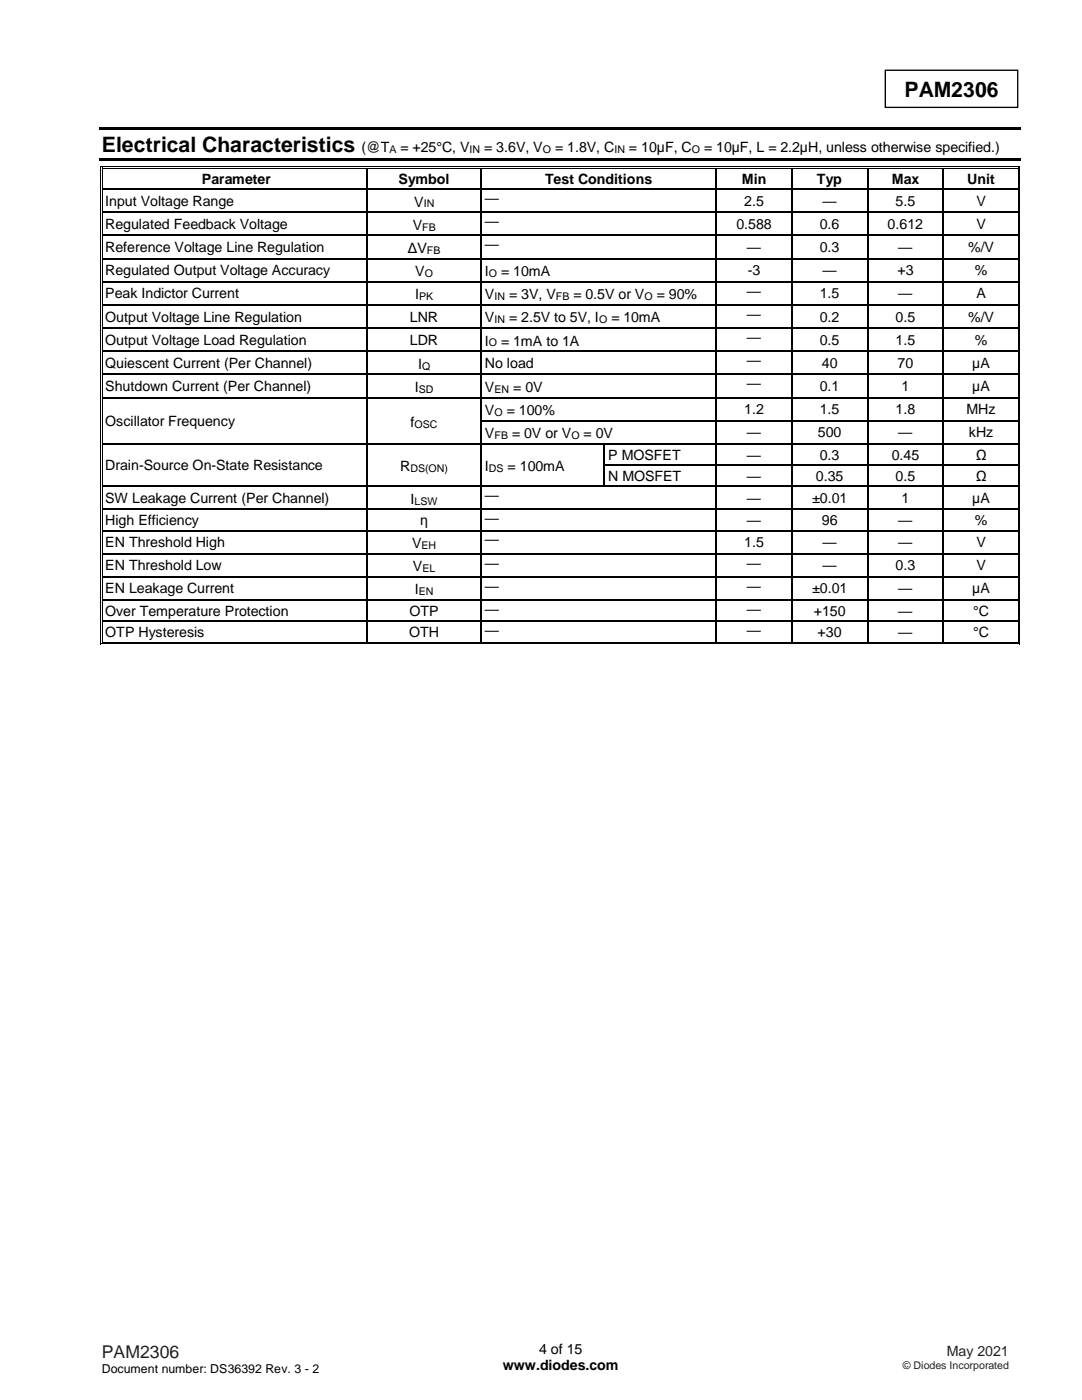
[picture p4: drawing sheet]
<svg xmlns="http://www.w3.org/2000/svg" width="216mm" height="279mm" viewBox="0 0 216 279" stroke-linecap="round" stroke-linejoin="round" font-family="sans-serif">
<defs><g id="words">
<g font-size="4.2">
<text x="180.5" y="19.3">PAM2306</text>
<text x="20.3" y="30.4">Electrical Characteristics</text>
</g>
<text font-size="3.5" fill="#231f20" x="20.3" y="271">PAM2306</text>
<g font-size="2.8">
<text x="72.2" y="30.4">(@T</text>
<text x="79.9" y="30.4">= +25°C, V</text>
<text x="96.6" y="30.4">= 3.6V, V</text>
<text x="110.8" y="30.4">= 1.8V, C</text>
<text x="125.5" y="30.4">= 10µF, C</text>
<text x="140.5" y="30.4">= 10µF, L = 2.2µH, unless otherwise specified.)</text>
<text x="21" y="41.1">Input Voltage Range</text>
<text x="40.3" y="36.6">Parameter</text>
<text x="79.5" y="36.6">Symbol</text>
<text x="82.7" y="41.2">V</text>
<text x="96.8" y="40.5">—</text>
<text x="108.8" y="36.6">Test Conditions</text>
<text x="148" y="36.6">Min</text>
<text x="148.5" y="41.1">2.5</text>
<text x="163" y="36.6">Typ</text>
<text x="164.1" y="41.1">—</text>
<text x="177.9" y="36.6">Max</text>
<text x="178.7" y="41.1">5.5</text>
<text x="193" y="36.6">Unit</text>
<text x="194.8" y="41.1">V</text>
<text x="21" y="45.7">Regulated Feedback Voltage</text>
<text x="82.4" y="45.9">V</text>
<text x="96.8" y="45.1">—</text>
<text x="146.9" y="45.7">0.588</text>
<text x="163.6" y="45.7">0.6</text>
<text x="177.1" y="45.7">0.612</text>
<text x="194.8" y="45.7">V</text>
<text x="21" y="50.3">Reference Voltage Line Regulation</text>
<text x="81.4" y="50.5">ΔV</text>
<text x="96.8" y="49.7">—</text>
<text x="149" y="50.3">—</text>
<text x="163.6" y="50.3">0.3</text>
<text x="179.2" y="50.3">—</text>
<text x="193.2" y="50.3">%/V</text>
<text x="21" y="55">Regulated Output Voltage Accuracy</text>
<text x="21" y="59.6">Peak Indictor Current</text>
<text x="82.8" y="59.7">I</text>
<text x="82.9" y="55.1">V</text>
<text x="96.8" y="55.1">I</text>
<text x="96.8" y="59.7">V</text>
<text x="100" y="55.1">= 10mA</text>
<text x="101.6" y="59.7">= 3V, V</text>
<text x="114.4" y="59.7">= 0.5V or V</text>
<text x="131" y="59.7">= 90%</text>
<text x="149" y="59">—</text>
<text x="149.2" y="55">-3</text>
<text x="163.6" y="59.6">1.5</text>
<text x="164.1" y="55">—</text>
<text x="179.1" y="55">+3</text>
<text x="179.2" y="59.6">—</text>
<text x="194.5" y="55">%</text>
<text x="194.8" y="59.6">A</text>
<text x="21" y="64.2">Output Voltage Line Regulation</text>
<text x="81.8" y="64.2">LNR</text>
<text x="96.8" y="64.4">V</text>
<text x="101.6" y="64.4">= 2.5V to 5V, I</text>
<text x="122" y="64.4">= 10mA</text>
<text x="149" y="63.6">—</text>
<text x="163.6" y="64.2">0.2</text>
<text x="178.7" y="64.2">0.5</text>
<text x="193.2" y="64.2">%/V</text>
<text x="21" y="68.8">Output Voltage Load Regulation</text>
<text x="81.8" y="68.8">LDR</text>
<text x="96.8" y="69">I</text>
<text x="100" y="69">= 1mA to 1A</text>
<text x="149" y="68.2">—</text>
<text x="163.6" y="68.8">0.5</text>
<text x="178.7" y="68.8">1.5</text>
<text x="194.5" y="68.8">%</text>
<text x="21" y="73.4">Quiescent Current (Per Channel)</text>
<text x="83.4" y="73.6">I</text>
<text x="96.8" y="73.4">No load</text>
<text x="149" y="72.9">—</text>
<text x="149" y="77.5">—</text>
<text x="164" y="73.4">40</text>
<text x="179.1" y="73.4">70</text>
<text x="194" y="73.4">µA</text>
<text x="21" y="78">Shutdown Current (Per Channel)</text>
<text x="82.8" y="78.2">I</text>
<text x="96.8" y="78.2">V</text>
<text x="96.8" y="82.9">V</text>
<text x="101.1" y="82.9">= 100%</text>
<text x="102.4" y="78.2">= 0V</text>
<text x="148.5" y="82.7">1.2</text>
<text x="163.6" y="78">0.1</text>
<text x="163.6" y="82.7">1.5</text>
<text x="178.7" y="82.7">1.8</text>
<text x="179.9" y="78">1</text>
<text x="192.9" y="82.7">MHz</text>
<text x="194" y="78">µA</text>
<text x="21" y="85">Oscillator Frequency</text>
<text x="81.9" y="85.1">f</text>
<text x="96.8" y="87.5">V</text>
<text x="102.2" y="87.5">= 0V or V</text>
<text x="116.4" y="87.5">= 0V</text>
<text x="149" y="87.3">—</text>
<text x="163.2" y="87.3">500</text>
<text x="179.2" y="87.3">—</text>
<text x="193.3" y="87.3">kHz</text>
<text x="21" y="93.8">Drain-Source On-State Resistance</text>
<text x="79.9" y="94">R</text>
<text x="96.8" y="94">I</text>
<text x="101.3" y="94">= 100mA</text>
<text x="121.4" y="91.7">P MOSFET</text>
<text x="121.4" y="95.9">N MOSFET</text>
<text x="149" y="91.7">—</text>
<text x="149" y="95.9">—</text>
<text x="162.8" y="95.9">0.35</text>
<text x="163.6" y="91.7">0.3</text>
<text x="177.9" y="91.7">0.45</text>
<text x="178.7" y="95.9">0.5</text>
<text x="194.7" y="91.7">Ω</text>
<text x="194.7" y="95.9">Ω</text>
<text x="21" y="100.3">SW Leakage Current (Per Channel)</text>
<text x="81.9" y="100.5">I</text>
<text x="96.8" y="99.8">—</text>
<text x="149" y="100.3">—</text>
<text x="162" y="100.3">±0.01</text>
<text x="179.9" y="100.3">1</text>
<text x="194" y="100.3">µA</text>
<text x="21" y="104.8">High Efficiency</text>
<text x="83.8" y="104.8">η</text>
<text x="96.8" y="104.4">—</text>
<text x="149" y="104.8">—</text>
<text x="164" y="104.8">96</text>
<text x="179.2" y="104.8">—</text>
<text x="194.5" y="104.8">%</text>
<text x="21" y="109.2">EN Threshold High</text>
<text x="21" y="113.8">EN Threshold Low</text>
<text x="82.2" y="109.4">V</text>
<text x="82.4" y="114">V</text>
<text x="96.8" y="108.6">—</text>
<text x="96.8" y="113.3">—</text>
<text x="148.5" y="109.2">1.5</text>
<text x="149" y="113.3">—</text>
<text x="164.1" y="109.2">—</text>
<text x="164.1" y="113.8">—</text>
<text x="178.7" y="113.8">0.3</text>
<text x="179.2" y="109.2">—</text>
<text x="194.8" y="109.2">V</text>
<text x="194.8" y="113.8">V</text>
<text x="21" y="118.4">EN Leakage Current</text>
<text x="82.8" y="118.6">I</text>
<text x="96.8" y="117.9">—</text>
<text x="149" y="117.9">—</text>
<text x="162" y="118.4">±0.01</text>
<text x="179.2" y="118.4">—</text>
<text x="194" y="118.4">µA</text>
<text x="21" y="122.9">Over Temperature Protection</text>
<text x="81.7" y="122.9">OTP</text>
<text x="96.8" y="122.5">—</text>
<text x="149" y="122.5">—</text>
<text x="162.4" y="122.9">+150</text>
<text x="179.2" y="122.9">—</text>
<text x="194.2" y="122.9">°C</text>
<text x="21" y="127.1">OTP Hysteresis</text>
<text x="81.6" y="127.1">OTH</text>
<text x="96.8" y="126.7">—</text>
<text x="149" y="126.7">—</text>
<text x="163.1" y="127.1">+30</text>
<text x="179.2" y="127.1">—</text>
<text x="194.2" y="127.1">°C</text>
<text x="100.4" y="273.5">www.diodes.com</text>
<text x="107.6" y="270.3">4 of 15</text>
</g>
<text font-size="2.8" fill="#231f20" x="188.9" y="270.6">May 2021</text>
<text font-size="2.5" x="20.3" y="274">Document number: DS36392 Rev. 3 - 2</text>
<g font-size="2.1">
<text x="77.7" y="30.5">A</text>
<text x="93.7" y="30.5">IN</text>
<text x="108.3" y="30.5">O</text>
<text x="122.6" y="30.5">IN</text>
<text x="138" y="30.5">O</text>
<text x="84.6" y="41.4">IN</text>
<text x="84.3" y="46.1">FB</text>
<text x="85.2" y="50.7">FB</text>
<text x="83.6" y="59.9">PK</text>
<text x="84.8" y="55.3">O</text>
<text x="97.6" y="55.3">O</text>
<text x="98.7" y="59.9">IN</text>
<text x="110.9" y="59.9">FB</text>
<text x="128.6" y="59.9">O</text>
<text x="98.7" y="64.5">IN</text>
<text x="119.5" y="64.5">O</text>
<text x="97.6" y="69.1">O</text>
<text x="84.2" y="73.8">Q</text>
<text x="83.6" y="78.4">SD</text>
<text x="98.7" y="78.4">EN</text>
<text x="98.7" y="83">O</text>
<text x="82.7" y="85.3">OSC</text>
<text x="98.7" y="87.6">FB</text>
<text x="114" y="87.6">O</text>
<text x="81.9" y="94.2">DS(ON)</text>
<text x="97.6" y="94.2">DS</text>
<text x="82.7" y="100.7">LSW</text>
<text x="84.1" y="109.5">EH</text>
<text x="83.6" y="118.8">EN</text>
<text x="84.3" y="114.1">EL</text>
</g>
<text font-size="2.1" fill="#231f20" x="180.1" y="273.2">© Diodes Incorporated</text>
</g></defs>
<path d="M176.7 14h26.4v7.4h-26.4z" fill="none" stroke="#000" stroke-width=".26"/>
<g fill="#000">
<path d="M19.8 25.5h184v.5h-184z" fill-rule="evenodd"/>
<path d="M19.8 31.6h184v.5h-184z" fill-rule="evenodd"/>
<path d="M20 33.2h.2v.5h-.2z" fill-rule="evenodd"/>
<path d="M20 33.2h.5v.1h-.5z" fill-rule="evenodd"/>
<path d="M20 37.6h.2v.3h-.2z" fill-rule="evenodd"/>
<path d="M20.3 33.5h.2v.2h-.2z" fill-rule="evenodd"/>
<path d="M20.3 33.5h.2v.2h-.2z" fill-rule="evenodd"/>
<path d="M20.3 37.6h.2v.3h-.2z" fill-rule="evenodd"/>
<path d="M73.2 33.7h.2z" fill-rule="evenodd"/>
<path d="M73.2 33.2h.5v.1h-.5z" fill-rule="evenodd"/>
<path d="M73.2 33.5h.5v.2h-.5z" fill-rule="evenodd"/>
<path d="M73.2 37.6h.2v.3h-.2z" fill-rule="evenodd"/>
<path d="M95.9 33.7h.2z" fill-rule="evenodd"/>
<path d="M95.9 33.2h.5v.1h-.5z" fill-rule="evenodd"/>
<path d="M95.9 33.5h.5v.2h-.5z" fill-rule="evenodd"/>
<path d="M95.9 37.6h.2v.3h-.2z" fill-rule="evenodd"/>
<path d="M142.8 33.7h.3z" fill-rule="evenodd"/>
<path d="M142.8 33.2h.5v.1h-.5z" fill-rule="evenodd"/>
<path d="M142.8 33.5h.5v.2h-.5z" fill-rule="evenodd"/>
<path d="M142.8 37.6h.3v.3h-.3z" fill-rule="evenodd"/>
<path d="M157.9 33.7h.3z" fill-rule="evenodd"/>
<path d="M157.9 33.2h.5v.1h-.5z" fill-rule="evenodd"/>
<path d="M157.9 33.5h.5v.2h-.5z" fill-rule="evenodd"/>
<path d="M157.9 37.6h.3v.3h-.3z" fill-rule="evenodd"/>
<path d="M173 33.7h.3z" fill-rule="evenodd"/>
<path d="M173 33.2h.5v.1h-.5z" fill-rule="evenodd"/>
<path d="M173 33.5h.5v.2h-.5z" fill-rule="evenodd"/>
<path d="M173 37.6h.3v.3h-.3z" fill-rule="evenodd"/>
<path d="M188.1 33.7h.2z" fill-rule="evenodd"/>
<path d="M188.1 33.2h.5v.1h-.5z" fill-rule="evenodd"/>
<path d="M188.1 33.5h.5v.2h-.5z" fill-rule="evenodd"/>
<path d="M188.1 37.6h.2v.3h-.2z" fill-rule="evenodd"/>
<path d="M203.1 33.2h.5v.1h-.5z" fill-rule="evenodd"/>
<path d="M203.1 33.5h.1v.2h-.1z" fill-rule="evenodd"/>
<path d="M203.1 33.5h.1v.2h-.1z" fill-rule="evenodd"/>
<path d="M203.1 37.6h.1v.3h-.1z" fill-rule="evenodd"/>
<path d="M203.4 33.2h.2v.5h-.2z" fill-rule="evenodd"/>
<path d="M203.4 37.6h.2v.3h-.2z" fill-rule="evenodd"/>
<path d="M20 42.3h.2v.2h-.2z" fill-rule="evenodd"/>
<path d="M20 46.9h.2v.2h-.2z" fill-rule="evenodd"/>
<path d="M20 51.5h.2v.3h-.2z" fill-rule="evenodd"/>
<path d="M20 56.1h.2v.3h-.2z" fill-rule="evenodd"/>
<path d="M20.3 42.3h.2v.2h-.2z" fill-rule="evenodd"/>
<path d="M20.3 46.9h.2v.2h-.2z" fill-rule="evenodd"/>
<path d="M20.3 51.5h.2v.3h-.2z" fill-rule="evenodd"/>
<path d="M20.3 56.1h.2v.3h-.2z" fill-rule="evenodd"/>
<path d="M73.2 42.3h.2v.2h-.2z" fill-rule="evenodd"/>
<path d="M73.2 46.9h.2v.2h-.2z" fill-rule="evenodd"/>
<path d="M73.2 51.5h.2v.3h-.2z" fill-rule="evenodd"/>
<path d="M73.2 56.1h.2v.3h-.2z" fill-rule="evenodd"/>
<path d="M95.9 42.3h.2v.2h-.2z" fill-rule="evenodd"/>
<path d="M95.9 46.9h.2v.2h-.2z" fill-rule="evenodd"/>
<path d="M95.9 51.5h.2v.3h-.2z" fill-rule="evenodd"/>
<path d="M95.9 56.1h.2v.3h-.2z" fill-rule="evenodd"/>
<path d="M142.8 42.3h.3v.2h-.3z" fill-rule="evenodd"/>
<path d="M142.8 46.9h.3v.2h-.3z" fill-rule="evenodd"/>
<path d="M142.8 51.5h.3v.3h-.3z" fill-rule="evenodd"/>
<path d="M142.8 56.1h.3v.3h-.3z" fill-rule="evenodd"/>
<path d="M157.9 42.3h.3v.2h-.3z" fill-rule="evenodd"/>
<path d="M157.9 46.9h.3v.2h-.3z" fill-rule="evenodd"/>
<path d="M157.9 51.5h.3v.3h-.3z" fill-rule="evenodd"/>
<path d="M157.9 56.1h.3v.3h-.3z" fill-rule="evenodd"/>
<path d="M173 42.3h.3v.2h-.3z" fill-rule="evenodd"/>
<path d="M173 46.9h.3v.2h-.3z" fill-rule="evenodd"/>
<path d="M173 51.5h.3v.3h-.3z" fill-rule="evenodd"/>
<path d="M173 56.1h.3v.3h-.3z" fill-rule="evenodd"/>
<path d="M188.1 42.3h.2v.2h-.2z" fill-rule="evenodd"/>
<path d="M188.1 46.9h.2v.2h-.2z" fill-rule="evenodd"/>
<path d="M188.1 51.5h.2v.3h-.2z" fill-rule="evenodd"/>
<path d="M188.1 56.1h.2v.3h-.2z" fill-rule="evenodd"/>
<path d="M203.1 42.3h.1v.2h-.1z" fill-rule="evenodd"/>
<path d="M203.1 46.9h.1v.2h-.1z" fill-rule="evenodd"/>
<path d="M203.1 51.5h.1v.3h-.1z" fill-rule="evenodd"/>
<path d="M203.1 56.1h.1v.3h-.1z" fill-rule="evenodd"/>
<path d="M203.4 42.3h.2v.2h-.2z" fill-rule="evenodd"/>
<path d="M203.4 46.9h.2v.2h-.2z" fill-rule="evenodd"/>
<path d="M203.4 51.5h.2v.3h-.2z" fill-rule="evenodd"/>
<path d="M203.4 56.1h.2v.3h-.2z" fill-rule="evenodd"/>
<path d="M20 60.8h.2v.2h-.2z" fill-rule="evenodd"/>
<path d="M20 65.4h.2v.2h-.2z" fill-rule="evenodd"/>
<path d="M20 70h.2v.2h-.2z" fill-rule="evenodd"/>
<path d="M20 74.6h.2v.3h-.2z" fill-rule="evenodd"/>
<path d="M20 79.3h.2v.2h-.2z" fill-rule="evenodd"/>
<path d="M20.3 60.8h.2v.2h-.2z" fill-rule="evenodd"/>
<path d="M20.3 65.4h.2v.2h-.2z" fill-rule="evenodd"/>
<path d="M20.3 70h.2v.2h-.2z" fill-rule="evenodd"/>
<path d="M20.3 74.6h.2v.3h-.2z" fill-rule="evenodd"/>
<path d="M20.3 79.3h.2v.2h-.2z" fill-rule="evenodd"/>
<path d="M73.2 60.8h.2v.2h-.2z" fill-rule="evenodd"/>
<path d="M73.2 65.4h.2v.2h-.2z" fill-rule="evenodd"/>
<path d="M73.2 70h.2v.2h-.2z" fill-rule="evenodd"/>
<path d="M73.2 74.6h.2v.3h-.2z" fill-rule="evenodd"/>
<path d="M73.2 79.3h.2v.2h-.2z" fill-rule="evenodd"/>
<path d="M95.9 60.8h.2v.2h-.2z" fill-rule="evenodd"/>
<path d="M95.9 65.4h.2v.2h-.2z" fill-rule="evenodd"/>
<path d="M95.9 70h.2v.2h-.2z" fill-rule="evenodd"/>
<path d="M95.9 74.6h.2v.3h-.2z" fill-rule="evenodd"/>
<path d="M95.9 79.3h.2v.2h-.2z" fill-rule="evenodd"/>
<path d="M142.8 60.8h.3v.2h-.3z" fill-rule="evenodd"/>
<path d="M142.8 65.4h.3v.2h-.3z" fill-rule="evenodd"/>
<path d="M142.8 70h.3v.2h-.3z" fill-rule="evenodd"/>
<path d="M142.8 74.6h.3v.3h-.3z" fill-rule="evenodd"/>
<path d="M142.8 79.3h.3v.2h-.3z" fill-rule="evenodd"/>
<path d="M157.9 60.8h.3v.2h-.3z" fill-rule="evenodd"/>
<path d="M157.9 65.4h.3v.2h-.3z" fill-rule="evenodd"/>
<path d="M157.9 70h.3v.2h-.3z" fill-rule="evenodd"/>
<path d="M157.9 74.6h.3v.3h-.3z" fill-rule="evenodd"/>
<path d="M157.9 79.3h.3v.2h-.3z" fill-rule="evenodd"/>
<path d="M173 60.8h.3v.2h-.3z" fill-rule="evenodd"/>
<path d="M173 65.4h.3v.2h-.3z" fill-rule="evenodd"/>
<path d="M173 70h.3v.2h-.3z" fill-rule="evenodd"/>
<path d="M173 74.6h.3v.3h-.3z" fill-rule="evenodd"/>
<path d="M173 79.3h.3v.2h-.3z" fill-rule="evenodd"/>
<path d="M188.1 60.8h.2v.2h-.2z" fill-rule="evenodd"/>
<path d="M188.1 65.4h.2v.2h-.2z" fill-rule="evenodd"/>
<path d="M188.1 70h.2v.2h-.2z" fill-rule="evenodd"/>
<path d="M188.1 74.6h.2v.3h-.2z" fill-rule="evenodd"/>
<path d="M188.1 79.3h.2v.2h-.2z" fill-rule="evenodd"/>
<path d="M203.1 60.8h.1v.2h-.1z" fill-rule="evenodd"/>
<path d="M203.1 65.4h.1v.2h-.1z" fill-rule="evenodd"/>
<path d="M203.1 70h.1v.2h-.1z" fill-rule="evenodd"/>
<path d="M203.1 74.6h.1v.3h-.1z" fill-rule="evenodd"/>
<path d="M203.1 79.3h.1v.2h-.1z" fill-rule="evenodd"/>
<path d="M203.4 60.8h.2v.2h-.2z" fill-rule="evenodd"/>
<path d="M203.4 65.4h.2v.2h-.2z" fill-rule="evenodd"/>
<path d="M203.4 70h.2v.2h-.2z" fill-rule="evenodd"/>
<path d="M203.4 74.6h.2v.3h-.2z" fill-rule="evenodd"/>
<path d="M203.4 79.3h.2v.2h-.2z" fill-rule="evenodd"/>
<path d="M20 83.9h.2v.2h-.2z" fill-rule="evenodd"/>
<path d="M20 88.5h.2v.2h-.2z" fill-rule="evenodd"/>
<path d="M20 92.7h.2v.2h-.2z" fill-rule="evenodd"/>
<path d="M20 96.9h.2v.3h-.2z" fill-rule="evenodd"/>
<path d="M20.3 83.9h.2v.2h-.2z" fill-rule="evenodd"/>
<path d="M20.3 88.5h.2v.2h-.2z" fill-rule="evenodd"/>
<path d="M20.3 92.7h.2v.2h-.2z" fill-rule="evenodd"/>
<path d="M20.3 96.9h.2v.3h-.2z" fill-rule="evenodd"/>
<path d="M73.2 83.9h.2v.2h-.2z" fill-rule="evenodd"/>
<path d="M73.2 88.5h.2v.2h-.2z" fill-rule="evenodd"/>
<path d="M73.2 92.7h.2v.2h-.2z" fill-rule="evenodd"/>
<path d="M73.2 96.9h.2v.3h-.2z" fill-rule="evenodd"/>
<path d="M95.9 83.9h.2v.2h-.2z" fill-rule="evenodd"/>
<path d="M95.9 88.5h.2v.2h-.2z" fill-rule="evenodd"/>
<path d="M95.9 92.7h.2v.2h-.2z" fill-rule="evenodd"/>
<path d="M95.9 96.9h.2v.3h-.2z" fill-rule="evenodd"/>
<path d="M120.5 88.5h.2v.2h-.2z" fill-rule="evenodd"/>
<path d="M120.5 92.7h.2v.2h-.2z" fill-rule="evenodd"/>
<path d="M120.5 96.9h.2v.3h-.2z" fill-rule="evenodd"/>
<path d="M142.8 83.9h.3v.2h-.3z" fill-rule="evenodd"/>
<path d="M142.8 88.5h.3v.2h-.3z" fill-rule="evenodd"/>
<path d="M142.8 92.7h.3v.2h-.3z" fill-rule="evenodd"/>
<path d="M142.8 96.9h.3v.3h-.3z" fill-rule="evenodd"/>
<path d="M157.9 83.9h.3v.2h-.3z" fill-rule="evenodd"/>
<path d="M157.9 88.5h.3v.2h-.3z" fill-rule="evenodd"/>
<path d="M157.9 92.7h.3v.2h-.3z" fill-rule="evenodd"/>
<path d="M157.9 96.9h.3v.3h-.3z" fill-rule="evenodd"/>
<path d="M173 83.9h.3v.2h-.3z" fill-rule="evenodd"/>
<path d="M173 88.5h.3v.2h-.3z" fill-rule="evenodd"/>
<path d="M173 92.7h.3v.2h-.3z" fill-rule="evenodd"/>
<path d="M173 96.9h.3v.3h-.3z" fill-rule="evenodd"/>
<path d="M188.1 83.9h.2v.2h-.2z" fill-rule="evenodd"/>
<path d="M188.1 88.5h.2v.2h-.2z" fill-rule="evenodd"/>
<path d="M188.1 92.7h.2v.2h-.2z" fill-rule="evenodd"/>
<path d="M188.1 96.9h.2v.3h-.2z" fill-rule="evenodd"/>
<path d="M203.1 83.9h.1v.2h-.1z" fill-rule="evenodd"/>
<path d="M203.1 88.5h.1v.2h-.1z" fill-rule="evenodd"/>
<path d="M203.1 92.7h.1v.2h-.1z" fill-rule="evenodd"/>
<path d="M203.1 96.9h.1v.3h-.1z" fill-rule="evenodd"/>
<path d="M203.4 83.9h.2v.2h-.2z" fill-rule="evenodd"/>
<path d="M203.4 88.5h.2v.2h-.2z" fill-rule="evenodd"/>
<path d="M203.4 92.7h.2v.2h-.2z" fill-rule="evenodd"/>
<path d="M203.4 96.9h.2v.3h-.2z" fill-rule="evenodd"/>
<path d="M20 101.5h.2v.3h-.2z" fill-rule="evenodd"/>
<path d="M20 105.8h.2v.2h-.2z" fill-rule="evenodd"/>
<path d="M20 110.4h.2v.2h-.2z" fill-rule="evenodd"/>
<path d="M20 115h.2v.2h-.2z" fill-rule="evenodd"/>
<path d="M20 119.6h.2v.3h-.2z" fill-rule="evenodd"/>
<path d="M20.3 101.5h.2v.3h-.2z" fill-rule="evenodd"/>
<path d="M20.3 105.8h.2v.2h-.2z" fill-rule="evenodd"/>
<path d="M20.3 110.4h.2v.2h-.2z" fill-rule="evenodd"/>
<path d="M20.3 115h.2v.2h-.2z" fill-rule="evenodd"/>
<path d="M20.3 119.6h.2v.3h-.2z" fill-rule="evenodd"/>
<path d="M73.2 101.5h.2v.3h-.2z" fill-rule="evenodd"/>
<path d="M73.2 105.8h.2v.2h-.2z" fill-rule="evenodd"/>
<path d="M73.2 110.4h.2v.2h-.2z" fill-rule="evenodd"/>
<path d="M73.2 115h.2v.2h-.2z" fill-rule="evenodd"/>
<path d="M73.2 119.6h.2v.3h-.2z" fill-rule="evenodd"/>
<path d="M95.9 101.5h.2v.3h-.2z" fill-rule="evenodd"/>
<path d="M95.9 105.8h.2v.2h-.2z" fill-rule="evenodd"/>
<path d="M95.9 110.4h.2v.2h-.2z" fill-rule="evenodd"/>
<path d="M95.9 115h.2v.2h-.2z" fill-rule="evenodd"/>
<path d="M95.9 119.6h.2v.3h-.2z" fill-rule="evenodd"/>
<path d="M142.8 101.5h.3v.3h-.3z" fill-rule="evenodd"/>
<path d="M142.8 105.8h.3v.2h-.3z" fill-rule="evenodd"/>
<path d="M142.8 110.4h.3v.2h-.3z" fill-rule="evenodd"/>
<path d="M142.8 115h.3v.2h-.3z" fill-rule="evenodd"/>
<path d="M142.8 119.6h.3v.3h-.3z" fill-rule="evenodd"/>
<path d="M157.9 101.5h.3v.3h-.3z" fill-rule="evenodd"/>
<path d="M157.9 105.8h.3v.2h-.3z" fill-rule="evenodd"/>
<path d="M157.9 110.4h.3v.2h-.3z" fill-rule="evenodd"/>
<path d="M157.9 115h.3v.2h-.3z" fill-rule="evenodd"/>
<path d="M157.9 119.6h.3v.3h-.3z" fill-rule="evenodd"/>
<path d="M173 101.5h.3v.3h-.3z" fill-rule="evenodd"/>
<path d="M173 105.8h.3v.2h-.3z" fill-rule="evenodd"/>
<path d="M173 110.4h.3v.2h-.3z" fill-rule="evenodd"/>
<path d="M173 115h.3v.2h-.3z" fill-rule="evenodd"/>
<path d="M173 119.6h.3v.3h-.3z" fill-rule="evenodd"/>
<path d="M188.1 101.5h.2v.3h-.2z" fill-rule="evenodd"/>
<path d="M188.1 105.8h.2v.2h-.2z" fill-rule="evenodd"/>
<path d="M188.1 110.4h.2v.2h-.2z" fill-rule="evenodd"/>
<path d="M188.1 115h.2v.2h-.2z" fill-rule="evenodd"/>
<path d="M188.1 119.6h.2v.3h-.2z" fill-rule="evenodd"/>
<path d="M203.1 101.5h.1v.3h-.1z" fill-rule="evenodd"/>
<path d="M203.1 105.8h.1v.2h-.1z" fill-rule="evenodd"/>
<path d="M203.1 110.4h.1v.2h-.1z" fill-rule="evenodd"/>
<path d="M203.1 115h.1v.2h-.1z" fill-rule="evenodd"/>
<path d="M203.1 119.6h.1v.3h-.1z" fill-rule="evenodd"/>
<path d="M203.4 101.5h.2v.3h-.2z" fill-rule="evenodd"/>
<path d="M203.4 105.8h.2v.2h-.2z" fill-rule="evenodd"/>
<path d="M203.4 110.4h.2v.2h-.2z" fill-rule="evenodd"/>
<path d="M203.4 115h.2v.2h-.2z" fill-rule="evenodd"/>
<path d="M203.4 119.6h.2v.3h-.2z" fill-rule="evenodd"/>
<path d="M20 123.8h.2v.3h-.2z" fill-rule="evenodd"/>
<path d="M20 128.1h.2v.5h-.2z" fill-rule="evenodd"/>
<path d="M20 128.4h.5v.2h-.5z" fill-rule="evenodd"/>
<path d="M20.3 123.8h.2v.3h-.2z" fill-rule="evenodd"/>
<path d="M20.3 128.1h.2v.1h-.2z" fill-rule="evenodd"/>
<path d="M20.3 128.1h.2v.1h-.2z" fill-rule="evenodd"/>
<path d="M73.2 123.8h.2v.3h-.2z" fill-rule="evenodd"/>
<path d="M73.2 128.1h.5v.1h-.5z" fill-rule="evenodd"/>
<path d="M73.2 128.4h.5v.2h-.5z" fill-rule="evenodd"/>
<path d="M95.9 123.8h.2v.3h-.2z" fill-rule="evenodd"/>
<path d="M95.9 128.1h.5v.1h-.5z" fill-rule="evenodd"/>
<path d="M95.9 128.4h.5v.2h-.5z" fill-rule="evenodd"/>
<path d="M142.8 123.8h.3v.3h-.3z" fill-rule="evenodd"/>
<path d="M142.8 128.1h.5v.1h-.5z" fill-rule="evenodd"/>
<path d="M142.8 128.4h.5v.2h-.5z" fill-rule="evenodd"/>
<path d="M157.9 123.8h.3v.3h-.3z" fill-rule="evenodd"/>
<path d="M157.9 128.1h.5v.1h-.5z" fill-rule="evenodd"/>
<path d="M157.9 128.4h.5v.2h-.5z" fill-rule="evenodd"/>
<path d="M173 123.8h.3v.3h-.3z" fill-rule="evenodd"/>
<path d="M173 128.1h.5v.1h-.5z" fill-rule="evenodd"/>
<path d="M173 128.4h.5v.2h-.5z" fill-rule="evenodd"/>
<path d="M188.1 123.8h.2v.3h-.2z" fill-rule="evenodd"/>
<path d="M188.1 128.1h.5v.1h-.5z" fill-rule="evenodd"/>
<path d="M188.1 128.4h.5v.2h-.5z" fill-rule="evenodd"/>
<path d="M203.1 123.8h.1v.3h-.1z" fill-rule="evenodd"/>
<path d="M203.1 128.4h.5v.2h-.5z" fill-rule="evenodd"/>
<path d="M203.1 128.1h.1v.1h-.1z" fill-rule="evenodd"/>
<path d="M203.1 128.1h.1v.1h-.1z" fill-rule="evenodd"/>
<path d="M203.4 123.8h.2v.3h-.2z" fill-rule="evenodd"/>
<path d="M203.4 128.1h.2v.5h-.2z" fill-rule="evenodd"/>
</g>
<g fill="none" stroke="#000" stroke-width=".2">
<path d="M20.1 33.7v3.9M20.1 37.9v4.4M20.4 33.7v3.9M20.4 37.9v4.4M20.5 33.2h52.7M20.5 33.6h52.7M73.7 33.2h22.2M73.7 33.6h22.2M96.4 33.2h46.4M96.4 33.6h46.4M143.3 33.2h14.6M143.3 33.6h14.6"/>
<path d="M158.4 33.2h14.6M158.4 33.6h14.6M173.5 33.2h14.6M173.5 33.6h14.6M188.6 33.2h14.5M188.6 33.6h14.5M203.2 33.7v3.9M203.2 37.9v4.4M203.5 33.7v3.9M203.5 37.9v4.4M20.1 42.5v4.4M20.1 47.1v4.4"/>
<path d="M20.1 51.8v4.3M20.1 56.4v4.4M20.4 42.5v4.4M20.4 47.1v4.4M20.4 51.8v4.3M20.4 56.4v4.4M203.2 42.5v4.4M203.2 47.1v4.4M203.2 51.8v4.3M203.2 56.4v4.4M203.5 42.5v4.4M203.5 47.1v4.4"/>
<path d="M203.5 51.8v4.3M203.5 56.4v4.4M20.1 61v4.4M20.1 65.6v4.4M20.1 70.2v4.4M20.1 74.9v4.4M20.1 79.5v4.4M20.4 61v4.4M20.4 65.6v4.4M20.4 70.2v4.4M20.4 74.9v4.4M20.4 79.5v4.4"/>
<path d="M203.2 61v4.4M203.2 65.6v4.4M203.2 70.2v4.4M203.2 74.9v4.4M203.2 79.5v4.4M203.5 61v4.4M203.5 65.6v4.4M203.5 70.2v4.4M203.5 74.9v4.4M203.5 79.5v4.4M20.1 84.1v4.4M20.1 88.7v4"/>
<path d="M20.1 92.9v4M20.1 97.2v4.3M20.4 84.1v4.4M20.4 88.7v4M20.4 92.9v4M20.4 97.2v4.3M203.2 84.1v4.4M203.2 88.7v4M203.2 92.9v4M203.2 97.2v4.3M203.5 84.1v4.4M203.5 88.7v4"/>
<path d="M203.5 92.9v4M203.5 97.2v4.3M20.1 101.8v4M20.1 106v4.4M20.1 110.6v4.4M20.1 115.2v4.4M20.1 119.9v3.9M20.4 101.8v4M20.4 106v4.4M20.4 110.6v4.4M20.4 115.2v4.4M20.4 119.9v3.9"/>
<path d="M203.2 101.8v4M203.2 106v4.4M203.2 110.6v4.4M203.2 115.2v4.4M203.2 119.9v3.9M203.5 101.8v4M203.5 106v4.4M203.5 110.6v4.4M203.5 115.2v4.4M203.5 119.9v3.9M20.1 124.1v4M20.4 124.1v4"/>
<path d="M20.5 128.5h52.7M20.5 128.2h52.7M73.7 128.5h22.2M73.7 128.2h22.2M96.4 128.5h46.4M96.4 128.2h46.4M143.3 128.5h14.6M143.3 128.2h14.6M158.4 128.5h14.6M158.4 128.2h14.6M173.5 128.5h14.6M173.5 128.2h14.6"/>
<path d="M188.6 128.5h14.5M188.6 128.2h14.5M203.2 124.1v4M203.5 124.1v4"/>
</g>
<g fill="none" stroke="#000" stroke-width=".25">
<path d="M20.5 37.8h52.7M73.3 33.7v3.9M73.3 37.9v4.4M73.4 37.8h22.5M96 33.7v3.9M96 37.9v4.4M96.1 37.8h46.7M143 33.7v3.9M143 37.9v4.4M143.1 37.8h14.8M158 33.7v3.9M158 37.9v4.4"/>
<path d="M158.2 37.8h14.8M173.1 33.7v3.9M173.1 37.9v4.4M173.3 37.8h14.8M188.2 33.7v3.9M188.2 37.9v4.4M188.3 37.8h14.8M20.5 42.4h52.7M20.5 47h52.7M20.5 51.7h52.7M20.5 56.3h52.7M73.3 42.5v4.4"/>
<path d="M73.3 47.1v4.4M73.3 51.8v4.3M73.3 56.4v4.4M73.4 42.4h22.5M73.4 47h22.5M73.4 51.7h22.5M73.4 56.3h22.5M96 42.5v4.4M96 47.1v4.4M96 51.8v4.3M96 56.4v4.4M96.1 42.4h46.7"/>
<path d="M96.1 47h46.7M96.1 51.7h46.7M96.1 56.3h46.7M143 42.5v4.4M143 47.1v4.4M143 51.8v4.3M143 56.4v4.4M143.1 42.4h14.8M143.1 47h14.8M143.1 51.7h14.8M143.1 56.3h14.8M158 42.5v4.4"/>
<path d="M158 47.1v4.4M158 51.8v4.3M158 56.4v4.4M158.2 42.4h14.8M158.2 47h14.8M158.2 51.7h14.8M158.2 56.3h14.8M173.1 42.5v4.4M173.1 47.1v4.4M173.1 51.8v4.3M173.1 56.4v4.4M173.3 42.4h14.8"/>
<path d="M173.3 47h14.8M173.3 51.7h14.8M173.3 56.3h14.8M188.2 42.5v4.4M188.2 47.1v4.4M188.2 51.8v4.3M188.2 56.4v4.4M188.3 42.4h14.8M188.3 47h14.8M188.3 51.7h14.8M188.3 56.3h14.8M20.5 60.9h52.7"/>
<path d="M20.5 65.5h52.7M20.5 70.1h52.7M20.5 74.7h52.7M20.5 79.4h52.7M73.3 61v4.4M73.3 65.6v4.4M73.3 70.2v4.4M73.3 74.9v4.4M73.3 79.5v4.4M73.4 60.9h22.5M73.4 65.5h22.5M73.4 70.1h22.5"/>
<path d="M73.4 74.7h22.5M73.4 79.4h22.5M96 61v4.4M96 65.6v4.4M96 70.2v4.4M96 74.9v4.4M96 79.5v4.4M96.1 60.9h46.7M96.1 65.5h46.7M96.1 70.1h46.7M96.1 74.7h46.7M96.1 79.4h46.7"/>
<path d="M143 61v4.4M143 65.6v4.4M143 70.2v4.4M143 74.9v4.4M143 79.5v4.4M143.1 60.9h14.8M143.1 65.5h14.8M143.1 70.1h14.8M143.1 74.7h14.8M143.1 79.4h14.8M158 61v4.4M158 65.6v4.4"/>
<path d="M158 70.2v4.4M158 74.9v4.4M158 79.5v4.4M158.2 60.9h14.8M158.2 65.5h14.8M158.2 70.1h14.8M158.2 74.7h14.8M158.2 79.4h14.8M173.1 61v4.4M173.1 65.6v4.4M173.1 70.2v4.4M173.1 74.9v4.4"/>
<path d="M173.1 79.5v4.4M173.3 60.9h14.8M173.3 65.5h14.8M173.3 70.1h14.8M173.3 74.7h14.8M173.3 79.4h14.8M188.2 61v4.4M188.2 65.6v4.4M188.2 70.2v4.4M188.2 74.9v4.4M188.2 79.5v4.4M188.3 60.9h14.8"/>
<path d="M188.3 65.5h14.8M188.3 70.1h14.8M188.3 74.7h14.8M188.3 79.4h14.8M20.5 88.6h52.7M20.5 97h52.7M73.3 84.1v4.4M73.3 88.7v4M73.3 92.9v4M73.3 97.2v4.3M73.4 88.6h22.5M73.4 97h22.5"/>
<path d="M96 84.1v4.4M96 88.7v4M96 92.9v4M96 97.2v4.3M96.1 84h46.7M96.1 88.6h24.4M96.1 97h24.4M120.6 88.7v4M120.6 92.9v4M120.7 88.6h22.1M120.7 92.8h22.1M120.7 97h22.1"/>
<path d="M143 84.1v4.4M143 88.7v4M143 92.9v4M143 97.2v4.3M143.1 84h14.8M143.1 88.6h14.8M143.1 92.8h14.8M143.1 97h14.8M158 84.1v4.4M158 88.7v4M158 92.9v4M158 97.2v4.3"/>
<path d="M158.2 84h14.8M158.2 88.6h14.8M158.2 92.8h14.8M158.2 97h14.8M173.1 84.1v4.4M173.1 88.7v4M173.1 92.9v4M173.1 97.2v4.3M173.3 84h14.8M173.3 88.6h14.8M173.3 92.8h14.8M173.3 97h14.8"/>
<path d="M188.2 84.1v4.4M188.2 88.7v4M188.2 92.9v4M188.2 97.2v4.3M188.3 84h14.8M188.3 88.6h14.8M188.3 92.8h14.8M188.3 97h14.8M20.5 101.7h52.7M20.5 105.9h52.7M20.5 110.5h52.7M20.5 115.1h52.7"/>
<path d="M20.5 119.7h52.7M73.3 101.8v4M73.3 106v4.4M73.3 110.6v4.4M73.3 115.2v4.4M73.3 119.9v3.9M73.4 101.7h22.5M73.4 105.9h22.5M73.4 110.5h22.5M73.4 115.1h22.5M73.4 119.7h22.5M96 101.8v4"/>
<path d="M96 106v4.4M96 110.6v4.4M96 115.2v4.4M96 119.9v3.9M96.1 101.7h46.7M96.1 105.9h46.7M96.1 110.5h46.7M96.1 115.1h46.7M96.1 119.7h46.7M143 101.8v4M143 106v4.4M143 110.6v4.4"/>
<path d="M143 115.2v4.4M143 119.9v3.9M143.1 101.7h14.8M143.1 105.9h14.8M143.1 110.5h14.8M143.1 115.1h14.8M143.1 119.7h14.8M158 101.8v4M158 106v4.4M158 110.6v4.4M158 115.2v4.4M158 119.9v3.9"/>
<path d="M158.2 101.7h14.8M158.2 105.9h14.8M158.2 110.5h14.8M158.2 115.1h14.8M158.2 119.7h14.8M173.1 101.8v4M173.1 106v4.4M173.1 110.6v4.4M173.1 115.2v4.4M173.1 119.9v3.9M173.3 101.7h14.8M173.3 105.9h14.8"/>
<path d="M173.3 110.5h14.8M173.3 115.1h14.8M173.3 119.7h14.8M188.2 101.8v4M188.2 106v4.4M188.2 110.6v4.4M188.2 115.2v4.4M188.2 119.9v3.9M188.3 101.7h14.8M188.3 105.9h14.8M188.3 110.5h14.8M188.3 115.1h14.8"/>
<path d="M188.3 119.7h14.8M20.5 124h52.7M73.3 124.1v4M73.4 124h22.5M96 124.1v4M96.1 124h46.7M143 124.1v4M143.1 124h14.8M158 124.1v4M158.2 124h14.8M173.1 124.1v4M173.3 124h14.8"/>
<path d="M188.2 124.1v4M188.3 124h14.8"/>
</g>
<use href="#words"/>
</svg>
